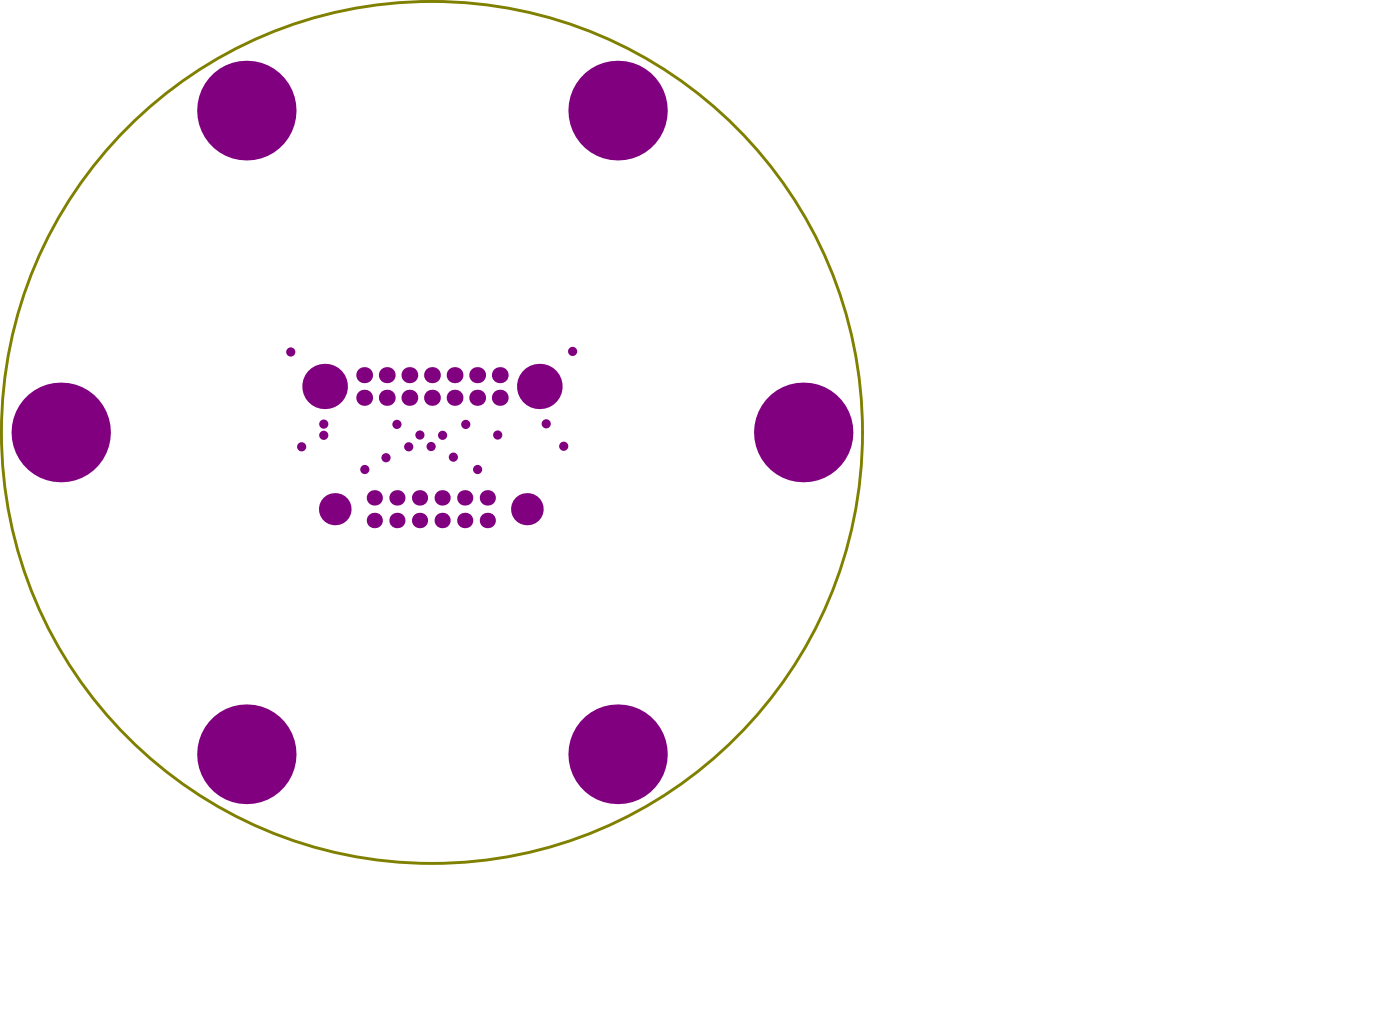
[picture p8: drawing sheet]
<svg xmlns="http://www.w3.org/2000/svg" width="412mm" height="304mm" viewBox="0 0 412 304" stroke-linecap="round" stroke-linejoin="round" font-family="sans-serif">
<circle cx="127.2" cy="127.3" r="126.9" fill="none" stroke="#808000" stroke-width=".85"/>
<g fill="#800080">
<circle cx="166.1" cy="131.4" r="1.35"/>
<circle cx="146.6" cy="128.1" r="1.35"/>
<circle cx="130.4" cy="128.1" r="1.35"/>
<circle cx="127" cy="131.4" r="1.35"/>
<circle cx="137.2" cy="124.9" r="1.35"/>
<circle cx="120.4" cy="131.5" r="1.35"/>
<circle cx="123.7" cy="128.1" r="1.35"/>
<circle cx="113.7" cy="134.7" r="1.35"/>
<circle cx="116.9" cy="124.9" r="1.35"/>
<circle cx="88.9" cy="131.5" r="1.35"/>
<circle cx="160.9" cy="124.8" r="1.35"/>
<circle cx="133.5" cy="134.6" r="1.35"/>
<circle cx="168.7" cy="103.4" r="1.35"/>
<circle cx="85.6" cy="103.6" r="1.35"/>
<circle cx="107.5" cy="138.2" r="1.35"/>
<circle cx="95.4" cy="124.8" r="1.35"/>
<circle cx="95.4" cy="128.1" r="1.35"/>
<circle cx="140.7" cy="138.2" r="1.35"/>
<circle cx="72.6" cy="222" r="14.6"/>
<circle cx="110.3" cy="153.2" r="2.25"/>
<circle cx="116.9" cy="153.2" r="2.25"/>
<circle cx="123.6" cy="153.2" r="2.25"/>
<circle cx="130.2" cy="153.2" r="2.25"/>
<circle cx="98.6" cy="149.9" r="4.7"/>
<circle cx="110.3" cy="146.6" r="2.25"/>
<circle cx="116.9" cy="146.6" r="2.25"/>
<circle cx="123.6" cy="146.6" r="2.25"/>
<circle cx="130.2" cy="146.6" r="2.25"/>
<circle cx="17.9" cy="127.3" r="14.6"/>
<circle cx="107.3" cy="117.1" r="2.35"/>
<circle cx="113.9" cy="117.1" r="2.35"/>
<circle cx="120.6" cy="117.1" r="2.35"/>
<circle cx="127.2" cy="117.1" r="2.35"/>
<circle cx="95.6" cy="113.8" r="6.6"/>
<circle cx="107.3" cy="110.4" r="2.35"/>
<circle cx="113.9" cy="110.4" r="2.35"/>
<circle cx="120.6" cy="110.4" r="2.35"/>
<circle cx="127.2" cy="110.4" r="2.35"/>
<circle cx="72.6" cy="32.6" r="14.6"/>
<circle cx="181.9" cy="222" r="14.6"/>
<circle cx="136.9" cy="153.2" r="2.25"/>
<circle cx="143.6" cy="153.2" r="2.25"/>
<circle cx="155.2" cy="149.9" r="4.7"/>
<circle cx="136.9" cy="146.6" r="2.25"/>
<circle cx="143.6" cy="146.6" r="2.25"/>
<circle cx="236.6" cy="127.3" r="14.6"/>
<circle cx="133.9" cy="117.1" r="2.35"/>
<circle cx="140.6" cy="117.1" r="2.35"/>
<circle cx="147.2" cy="117.1" r="2.35"/>
<circle cx="158.9" cy="113.8" r="6.6"/>
<circle cx="133.9" cy="110.4" r="2.35"/>
<circle cx="140.6" cy="110.4" r="2.35"/>
<circle cx="147.2" cy="110.4" r="2.35"/>
<circle cx="181.9" cy="32.6" r="14.6"/>
</g>
</svg>
